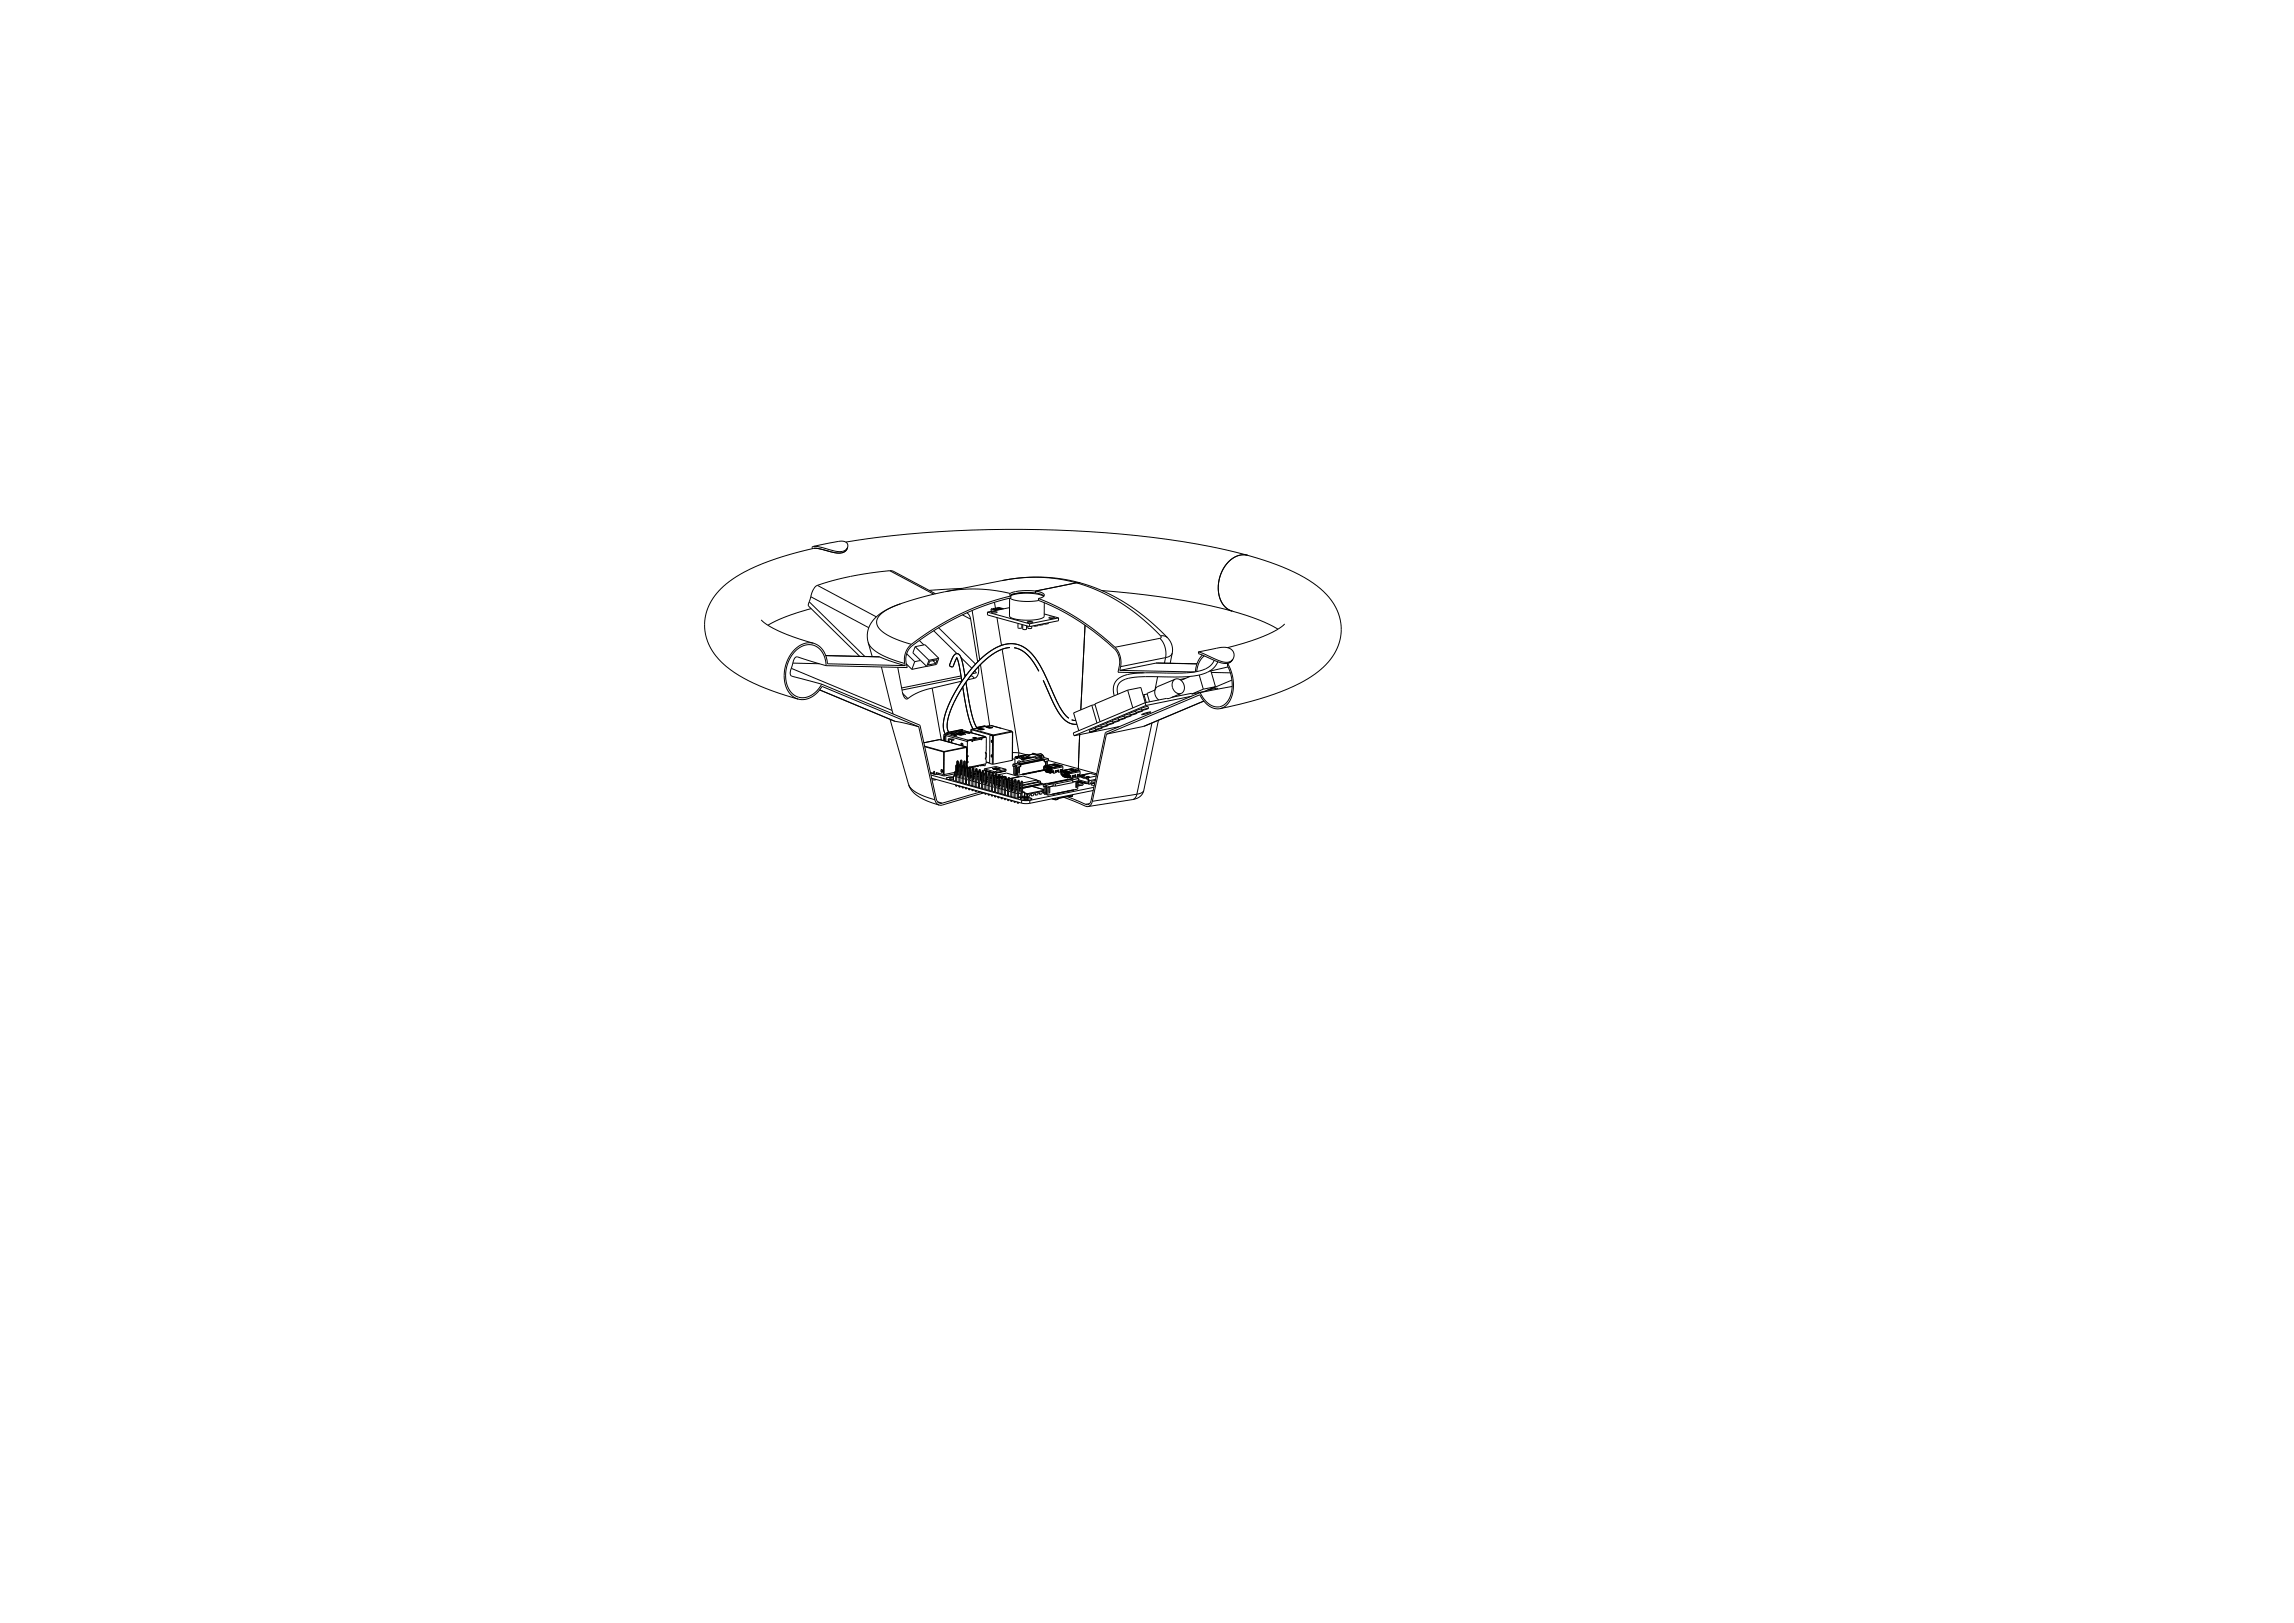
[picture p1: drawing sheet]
<svg xmlns="http://www.w3.org/2000/svg" width="1189mm" height="841mm" viewBox="0 0 1189 841" stroke-linecap="round" stroke-linejoin="round" font-family="sans-serif">
<g fill="none" stroke="#000" stroke-width=".52">
<path d="M422 283l-1 1M422 283l7 1a11 11 0 0 0 9 1l1-2M422 283l12-2a3 3 0 0 1 4-1 3 3 0 0 1 1 3M422 284l11 2h3M422 284a113 113 0 0 0-46 19 26 26 0 0 0 1 43 100 100 0 0 0 37 16M422 284h.1M438 281a572 572 0 0 1 199 4l10 3M439 284l-1 2h-2M439 283v1M461 296h2l22 12M461 296l-20 3-17 4M461 296l23 12"/>
<path d="M647 288h-5l-4 2-4 4-2 5-1 6 1 6 3 4 4 2M647 288h-5l-4 2-4 4-2 5-1 6 1 5 3 4 4 3M647 288a89 89 0 0 1 41 20 26 26 0 0 1-5 40 102 102 0 0 1-40 17l-11 2M419 312v2l27 26M419 312l29 28M420 309l-1 3M420 309l30 16M420 315a89 89 0 0 0-22 9M424 303l-2 2-2 4M424 303l30 17M467 313l-6 2-4 3-2 3-1 2 2 3 4 3 5 3 7 2M467 313a24 24 0 0 0-17 13v4v3"/>
<path d="M490 307l8-2h9l8 1 9 2M490 307l-11 2-12 4M499 305l-17 1M499 319l4 2M501 318l2 3M504 316l4 26M512 317v2l22 6M512 317l22 6M514 316v1M514 316h3M514 316h2M514 317h3z"/>
<path d="M515 315l3 1M515 315v1M515 315l2 1M515 312l1 3M516 315h.1M516 315l3 1M517 315h3M517 315h.1M517 315l3 1M519 301l10-2h10l9 1 10 2M519 301l11-2h10l10 1 10 2M519 301l-29 6"/>
<path d="M523 315l-11 2M523 310v9l2 1 3 1h7l6-1v-1v-7M523 310l3 1 4 1 8-1M524 308h-1l1 1M524 309l3-1 6-1 5 1 3 1M524 309v1l-13 3-12 6-10 5-10 6-7 5-1 2-2 4 1 5-42-1M524 309l-13 4-14 5-13 8-12 8M530 307l-6 1M537 307h-5a14 14 0 0 0-8 2M537 307l4 2M537 306h-5a14 14 0 0 0-8 2M537 306a4 4 0 0 1 4 3l-3 1"/>
<path d="M537 306v1M538 310a123 123 0 0 1 40 25M538 310v1a108 108 0 0 1 41 27l1 5-1 5 14 1M541 318l8 2M558 302h2M558 302l-21 4M558 302l11 4 12 6 10 8 11 9M560 302l12 4 11 7 11 7 11 11M571 306a369 369 0 0 1 68 11M639 317a94 94 0 0 1 23 9M395 321a64 64 0 0 0 27 12M422 333l2 2 3 2 1 3 1 4 40 1"/>
<path d="M422 333h-5l-4 3-4 4-2 5-1 6 2 5 2 4 4 2M428 340h28M450 333l2 3 4 3 6 2 7 3M450 333l2 7M470 339l4 4M472 334l-3 4v6M474 335l5-1 8 7M474 335l7 7M474 335l-1 3 7 7M476 332l3 2M484 327l12 12M486 325l20 19"/>
<path d="M503 321l4 22M517 320l2 14M519 336l9 54M523 336h-3l-4 2a46 46 0 0 0-12 11M526 336a14 14 0 0 1 10 8l2 4M528 323v2h2v-1M530 324v2h2v-2M532 324v1M532 322h3a1.1 1.1 0 0 1-1 1 1.1 1.1 0 0 1-1 0zM533 324v2h1h1v-2M534 323v2M536 324l1 1"/>
<path d="M537 324v1M538 324l-1 1M538 324h1M539 324h.1M541 323l-2 1M541 323h1M542 323h.1M543 323h-1M544 320h2a1.1 1.1 0 0 1 0 1 1.1 1.1 0 0 1-1-1zM549 320v2l-15 3M549 320l-15 3M562 324l-2 44"/>
<path d="M578 335l3 5v5M601 331l-23 4M601 331l3 4v6M602 329v1l-1 1M602 329l2 1 1 1M605 331a9 9 0 0 1 3 7M608 338l-1 2-3 1M608 338l-1 6M621 338v1M621 338l14 5a4 4 0 0 0 4-1M621 338l11-2a5 5 0 0 1 8 4l-1 2M621 338h.1"/>
<path d="M621 339l11 4 4 1M621 339h.1M623 339l-2 4-1 5M624 340l-2 3-2 5M666 323a51 51 0 0 1-21 10l-9 3M410 346v1a2.5 2.5 0 0 0 0 3 2.5 2.5 0 0 0 2 1l14 4M410 346l52 22M411 344v-1a2.2 2.2 0 0 1 4-2l13 4M411 344l-1 2M411 344h14M425 357l39 17M426 355l51 21 8 38 2 2h1"/>
<path d="M428 345l-1-4-2-4-2-2-4-1-3 1-4 3-3 3-1 5-1 4 1 5 2 3 3 3 3 1 4-1 3-3 3-3M456 340h.1M456 340l13 5M457 346l5 22M465 346l2 11a7 7 0 0 0 3 5h1M468 359l3 3M469 344v1M470 344l3 3M474 343l-1 4M477 342l-3 1M480 345l-7 2M481 342l-1 3"/>
<path d="M482 343l4-1-1 2-4 1zM483 357l-7 2-5 3M483 357l5 26M484 342l1 2M487 341l-2 3-5 1M487 341l-6 1M492 345l2 1M492 345l1-3a3 3 0 0 1 4-3 13 13 0 0 1 3 8v1M496 341l1 4 2 8-16 4M496 341l-2 5M498 341l6 5M498 350l-31 6"/>
<path d="M498 351l-30 7M499 356a75 75 0 0 0 5 22M500 348v3M501 353l2 15 3 9M501 350h-1M503 350h1l1 1M504 349a54 54 0 0 0-13 27l1 3M505 351l-3 1M505 348l1 1h-2M507 346h.1M507 345v1M507 346v3l-2 2"/>
<path d="M508 344l5 32M541 353v1a48 48 0 0 0 12 20l2 1h3M580 347l39 1M581 345l-1 2M583 352a6 6 0 0 0-4 8M584 358l7-2 3 10M584 358l-17 7 3 9M584 358l3 9M593 360h-1M593 360l1 4M595 360h-2M599 344h21z"/>
<path d="M599 344l-19 3M600 351l-1 7-4 1 1 5M604 341l-23 4M604 341v3M609 352h3l2 2v3l-2 2M609 352l-1 2v3l2 2h2M609 352l-10 4v4l2 3M611 360v1M612 359l-6 3-12 2-38 16 1 1M614 352h-2M617 351l-5 2M618 360l-11 1"/>
<path d="M622 350l2 7M622 359l-49 21-8 35-1 2h-1M624 357l-6 3M628 348l2 8M628 348l10 1M629 342a12 12 0 0 1-11 6l-14 1a82 82 0 0 0-20 1 8 8 0 0 0-7 11M630 356l-6 1M630 356l-6 2-6 2M631 357l-5 1M631 343l-2 3-3 2a50 50 0 0 1-23 3 64 64 0 0 0-18 1h-2M636 344l3 7v7l-2 6-2 2-3 1M636 344l2 7 1 5-1 5-2 3-4 2h-3l-4-3-3-4"/>
<path d="M636 346l-9 2M639 352l-12 5M639 356l-17 3M639 342l-3 2M639 342h.1M414 362h3l3-1 3-2 3-3 50 21M461 373l10 33M462 368l1 2M464 374h.1M464 374l12 3M476 377l9 37M491 380h.1"/>
<path d="M494 380h.1M494 380h-1M494 380l4 1M495 380h.1M495 380l4 1M496 380h-1M496 380h1M496 380h.1M496 380h2M497 380h-1M497 380h.1M497 380l3 1"/>
<path d="M497 379h.1M497 379l4 1M498 380h.1M498 379h1M498 379l-1 1M498 379h-1M498 379h.1M498 379v1M498 379l1 1M499 379l4 1M499 379h.1M499 379l1 1"/>
<path d="M499 378h.1M499 380h.1M499 378l-8 2M499 380h2M499 378v1M499 379l-8 1M500 379h-1M500 379l11 3M500 380h.1M500 380h-1M500 380h3M503 380h.1"/>
<path d="M503 378v2v-1M503 378h1M503 379v1M504 379h-1M504 379h.1M504 378v2v-1M504 378l11 3M504 378h-1M504 378h.1M506 377h.1M507 378h2M507 378h-1"/>
<path d="M507 378h.1M507 378h1M508 378h-1M508 378h2M508 378h.1M508 377l-1 1M508 377l2 1h-1M508 377v1M508 378h1M508 377h.1M508 377h1M508 377h-2"/>
<path d="M509 377h-1M511 376l-2 1M511 376h.1M511 376l-5 1M511 377h4h-2zM512 377h-1M512 377h.1M512 376v1M512 377h2M512 377h1M513 376l-9 2M513 376h1"/>
<path d="M513 376l6 1M519 377l5 2M519 377h.1M523 378h.1M523 378l1 1M524 379l-9 2M524 379h.1M524 379h1M525 379l-10 2M525 379h.1M525 379v15M554 372a28 28 0 0 1-8-12 60 60 0 0 0-13-23l-5-3h-4a20 20 0 0 0-15 6 66 66 0 0 0-20 35v3l1 2"/>
<path d="M555 373h3M566 365l-10 4 3 10M566 365l3 10M568 365h-2M568 377l-3 1v1M568 378h.1M568 378l-3 1M571 376l-3 1v1M571 377h.1M571 377l-3 1M574 375l-3 1v1M574 376h.1"/>
<path d="M574 376l-3 1M577 374l-3 1v1M577 374v1M577 375l-3 1M580 372l-3 1v1M580 373h.1M580 376l-23 5M580 373l-3 1M583 371l-3 1v1M583 372h.1M583 372l-3 1M586 370l-3 1v1"/>
<path d="M586 371h.1M586 371l-3 1M589 369l-3 1v1M589 369v1M589 370l-3 1M592 367l-3 1v1M592 370l4-1zM592 368h.1M592 368l-3 1M593 376l-20 4M593 376h.1M594 366l-37 15"/>
<path d="M595 367v-1h-2l-1 1v1M595 367l-3 1M597 375l-8 37M600 373l-7 37M617 361l-23 5M624 363l-31 13M632 367h-3l-2-1-3-3-2-3-49 20M479 387l10 2M479 387l10 3M484 400v1M484 400h.1M487 383h.1"/>
<path d="M487 383l14 4M487 383l-8 2M488 400h.1M488 399h1M488 399v1M488 399h.1M489 399l-1 1M489 399v1h-1M489 390h.1M489 390v11M489 381v3M489 381h1"/>
<path d="M489 389v1M490 382v2M490 382l-1 2M490 381l-1 1M490 381h.1M490 381v1M490 381v3M490 381l11 3M491 380l-2 1M491 380l-1 1M491 380l11 4M491 384h1"/>
<path d="M491 383v1M492 384v1M492 384h-1M492 383h-1M492 383v1M492 383h2v1M492 383h.1M492 383h1M493 380h.1M493 383l-1 1 1 1M493 380l3 1M493 385h.1"/>
<path d="M493 383v2M493 383h.1M493 383h1M493 383l1 1M493 380l2 1M493 380l1 1M493 380v1M494 383h.1M494 383h-1M494 380l1 1M494 381h.1M494 384h.1"/>
<path d="M494 381h2M495 400h.1M495 397v5h1M495 397h1M496 381h.1M496 381h2M496 381h-2M496 397v5M496 396l-1 1M496 396v1M496 395v1M496 395h.1"/>
<path d="M496 394v1M496 394h1M496 394h.1M496 397h.1M496 395v5M497 394v1M497 394h-1M497 397h.1M497 395v5h-1M497 395h-1M497 399h.1M497 397v5v1"/>
<path d="M497 397h1M497 396v1M497 396l1 1M497 380v1M497 396h1M497 396h.1M497 397v6M497 381h.1M497 381h1M498 395v1M498 395h.1M498 397h.1"/>
<path d="M498 396v1M498 380h-1M498 394v1M498 394h1M498 394h.1M498 397v5l-1 1M498 397h-1M498 380l1 1M498 380l-1 1M498 380v1M498 396h.1M498 386h1"/>
<path d="M498 386v-1h1v1M498 397v5M498 381h.1M498 386h.1M498 385v1M498 395v6M499 381h-1M499 381h.1M499 394h.1M499 394h-1M499 386h.1M499 385v1"/>
<path d="M499 399h.1M499 397h.1M499 394l-1 6M499 394l-1 1M499 398v5M499 398h.1M499 397v1M499 396v1M499 396h1M499 395l1 1M499 395h1M499 397l1 1"/>
<path d="M500 381h-1M500 394h.1M500 381h.1M500 394l-1 1M500 398v5h-1M500 398h-1M500 396v1M500 397v5M500 397h-1M500 395v5M500 394v1M500 400h.1"/>
<path d="M500 395v8l1 1M500 399h.1M500 395h.1M500 398h1M501 380h.1M501 380v1M501 397v1M501 397h.1M501 398v6M501 398h.1M501 387h.1M501 387l-12 2"/>
<path d="M501 387l-12 3M501 392h.1M501 390h.1M501 388h.1M501 388v2M501 387v10M501 395v1M501 395h.1M501 384h.1M501 398v5v1M501 396v1M501 395h1"/>
<path d="M501 384v11M501 398h1M501 397v6M502 395l-1 1M502 398h.1M502 395h-1M502 392h-1M502 384h-1M502 384h.1M502 395h.1M502 392h.1M502 398l-1 1"/>
<path d="M502 399v5M502 399h.1M502 398v1M502 398h1M503 398h.1M503 397l-1 1M503 397v1M503 398v1M503 399v5h-1M503 399h-1M503 398v5M503 383l1 1"/>
<path d="M503 383v1M503 383l-1 1M503 384h-1M503 384h1M504 384h.1M504 398h.1M504 399v5M504 399h.1M504 399h1M504 383v1M504 398v1M504 398h1"/>
<path d="M504 397v1M504 382h2M504 382h.1M505 399h-1M505 399h.1M505 399v5h-1M505 398h.1M505 398v6M505 398h-1M505 383h.1M505 397v1M505 382h-1"/>
<path d="M505 382h.1M505 382h1M505 400v5h1M505 400h1M505 400h.1M506 399h.1M506 399l-1 1M506 397l-1 1M506 398h.1M506 398v1M506 400v5M506 399v1"/>
<path d="M506 382h-1M506 382h.1M506 400h.1M506 398l1 1M507 400h.1M507 399l-1 5M507 399h-1M507 397h.1M507 381h.1M507 400h1M507 399h1M507 399v1"/>
<path d="M508 400h.1M508 399v1M508 399h-1M508 399h.1M508 397h.1M508 399v5M508 383h1M508 383h-4M508 383l-4 1M509 383h.1M509 382v1M509 382h.1"/>
<path d="M509 400h.1M509 397h-1M509 396v1M509 399h1M509 399h.1M509 399v1M510 397h.1M510 397h-1M510 399h-1M510 399v1M510 400v5M510 400h-1"/>
<path d="M510 397l-7 1M510 398v1M510 398l6-1 5 2M510 398l5 2M510 399h1M510 399h.1M510 399l2 1M511 382l-9 2M511 382h.1M511 399h-1M511 399h.1M511 382h-2"/>
<path d="M511 396l-1 1M511 393h.1M511 399v1M511 400h.1M511 390h.1M511 382v8M511 393v3l-9 2M511 390v3M511 395l3 1M511 395h2M511 400h1M512 399v1"/>
<path d="M512 400h.1M512 400h-1M512 400h1M513 400h.1M513 400h-1M513 400h1M513 381v15M513 381h.1M513 381h1M514 392h.1M514 391v1M514 391h.1"/>
<path d="M514 385h.1M514 384v1M514 384h.1M514 396h1M514 381v15M514 398h.1M515 381h.1M515 398h.1M515 398h-1M515 381v15M515 381h-1M515 398h2"/>
<path d="M515 399h.1M515 398v1M515 400v1M516 399h.1M516 398h.1M516 399h-1M516 398v1M516 398l-1 1M516 398h-1M516 399h1M516 398l1 1M517 399h.1"/>
<path d="M517 399h-1M517 398h.1M517 398h1M517 398h-1M518 398h-2l1 1M518 398h.1M518 398l-1 1M518 400h.1M519 400h.1M519 400h-1M520 400h-2M520 400h.1"/>
<path d="M520 400h-1M520 400h1M521 400h-1M521 400h.1M521 399v1M521 399l-1 1M521 399l-6 1M525 394l-10 2M525 393l1 1M525 390h3M525 397h2M525 397l2 1"/>
<path d="M525 396v1M525 396l2 1M525 396h.1M525 397v4h1M526 392h.1M526 392v4M526 393h1M526 392v1M527 400h.1M527 398v2M527 397v1M527 397h.1"/>
<path d="M527 393h.1M527 393h-1M527 398h.1M527 398v4M527 393h2M528 397h.1M528 397v4v-1M528 397l-1 1M528 395h.1M528 395l-3 1M528 390v2M528 390l4 1"/>
<path d="M528 397v3M529 397h-1M529 396v1M529 396h.1M529 397h.1M529 395h.1M529 392h1l-3 1M529 392h.1M529 395l-1-1-1 2M529 394h1M529 393v1M529 394h.1"/>
<path d="M529 393l1 1M530 392h.1M530 392h-4M530 394h.1M530 392h-1h5M530 392v1M530 393h1M530 393v1M531 393v1M531 393h-2M531 393h.1M531 393h1"/>
<path d="M532 392h-2M532 392h.1M532 392h-3M532 393h.1M532 392l1 1M532 392h2M533 391h.1M533 391v1M533 391l-7 1M533 391l-3 1M533 391l1 1M534 392h-2"/>
<path d="M534 392h.1M534 392v1M534 392l-2 1M535 390l3 1M535 390l5 2M535 390v1M535 391h-2M535 391h.1M535 391l4 1M535 392h-1M537 400h-1M537 400h.1"/>
<path d="M537 393h.1M537 392v1M537 392l-7 1M537 392l-6 1M537 393l-9 2M537 400h1M538 400h.1M538 400h1M539 399h.1M539 399h1M539 399l1 1M539 391h1l1 2"/>
<path d="M539 391h-2M539 400h.1M539 400h-1M539 392h1M539 392h-2M540 400h.1M540 399h-1M540 399h.1M540 392l-3 1M540 392v1M540 392v1v-1M540 399h1"/>
<path d="M540 394l-12 2M540 394h1M540 394h.1M540 393l-12 3h1M540 393l1 1M540 393v1M541 399h.1M541 398v1M541 398h.1M541 397v1M541 397h.1M541 394h.1"/>
<path d="M541 394v1h1M541 394l-14 3M541 394l-12 2M541 399h1M541 397h1M541 394v1M542 399h.1M542 397h.1M542 399h-1M542 399v1M542 400h.1M542 395h.1"/>
<path d="M542 400h1M542 397v1M542 395v2M542 398v1M542 398h.1M542 398h1M542 399h1M543 400h.1M543 399h-1M543 399h.1M543 398v1M543 398l2 1"/>
<path d="M543 398h-1M543 400h-1M543 397h.1M543 399l-1 1M543 397h-1M543 397l3 1M543 397l2-1 3 1M543 398h.1M543 394h.1M543 394v3M543 394l-1 1M543 397v1"/>
<path d="M543 397h1M543 400h1M543 399l2 1M543 399v1M543 397l1 1M543 398h1M543 393v1M543 393h-2h-4M543 393l-2 1M543 393h.1M543 394l16 4M544 400h.1"/>
<path d="M544 398l-1 1M544 399h.1M544 400h-1M544 398h.1M544 398h-1M544 399l-1 1M544 397h.1M544 398v1M544 399v1M544 398h1M544 399h1M544 397v1"/>
<path d="M544 397l1 1M545 399v1M545 398h.1M545 400h.1M545 399h.1M545 400h-1M545 398v1M545 396h.1M545 398h-1M545 398v2M546 400h.1M546 400h-1"/>
<path d="M546 399h.1M546 399v2M546 397h.1M546 399v1M546 398h.1M546 396h-1M546 396h.1M546 396h1M547 396h-1M547 396v1M547 396l-1 1M547 396h.1"/>
<path d="M547 396l-6 1M547 396l4 1M547 396h1M547 397h1zM547 400h.1M547 399v2h-1M547 399v1M547 399h.1M548 396h-1M548 396h.1M548 400h.1M548 397h.1"/>
<path d="M548 397l-2 1M548 397h1M548 399v1M548 399l-1 1M548 399h.1M548 399h-1M548 399l1 1M548 399h1M549 397h-1M549 399h.1M549 397h.1M549 399v1"/>
<path d="M549 397h1M550 399v1M550 399h.1M550 397h-1M550 397h.1M550 400v2M550 400h.1M550 400v1M550 400h1M550 399l1 1M551 397h.1M551 397l-6 1"/>
<path d="M551 400h.1M551 399h-1M551 399h.1M551 397l-6 2M551 397v2M552 399h.1M552 399v1M552 399l-1 1M552 399l3 1M552 399l1 1M552 400h-1M552 400h.1"/>
<path d="M552 400h1M553 400h.1M553 400h1M554 399l3 1M554 399h.1M555 399h.1M555 399h-1M555 399h1M556 399h-1M556 399h.1M556 398v1M556 398l-6 1"/>
<path d="M556 398h.1M556 398l4 1M556 399h1M557 399h-1M557 399h.1M557 400h.1M557 400h-2M557 399h1M557 399v1M558 399h.1M558 399h-1M558 399v1"/>
<path d="M558 399h1M558 399l-1 1M559 399h.1M559 398v1M559 398l9 3M560 399v1M560 399l-6 1M560 381l-1 17M560 400v1M560 400l-6 1M573 380l-7 35M471 406a15 15 0 0 0 11 8h3"/>
<path d="M471 406v1a17 17 0 0 0 12 9l4 1M482 400l1 1M482 401h.1M482 401h2M483 402l47 13M483 403l47 13M483 404h2M483 401h1M484 401h.1M484 401h-1M484 401h1M485 414v2l2 1"/>
<path d="M485 404h.1M485 401h.1M485 401v-1l4 1M485 401h1M485 400v1M486 415l2 1M486 401h.1M486 401l3 1M489 401h.1M489 401v1M494 403h-2l2 1M494 403h-2a.6 .6 0 0 0-1 0 .6 .6 0 0 0 0 1h3"/>
<path d="M494 402v2l1 1M494 402h1M494 402h.1M495 401l-6 1M495 400l-6 1M495 400v2M495 407h1M495 407h.1M495 402h-1M495 405h1M495 402l1 1M495 402v3"/>
<path d="M496 407h.1M496 403v2h1M496 403h1M496 400h.1M496 400l1 1M496 400v1M497 407v1M497 407h.1M497 401l-1 1M497 405h1M497 403h1M497 403v2"/>
<path d="M497 407h1l-1 1M498 403v2l1 1M498 403h1M498 401h.1M498 401h1M499 408h.1M499 401h-1M499 406h.1M499 403h.1M499 403v3M499 406h1M499 403l1 1"/>
<path d="M500 408h-1M500 402h.1M500 400v2M500 408l1 1M500 408h1M500 408h.1M500 406h1M500 404h1M500 404v2M501 408v1M501 408h.1M501 404v2l1 1"/>
<path d="M501 404h1M501 402h1M502 409h.1M502 401v1M502 407h1M502 404v3M502 404h1M503 404v3h1M503 404l1 1M503 403h1M503 402h.1M503 401h1"/>
<path d="M504 409h.1M504 409v1M504 400h-1M504 407h.1M504 405v2M504 405h.1M504 407l1 1M504 405h1M505 409l-1 1M505 403h.1M505 401v1M505 401h.1"/>
<path d="M505 402h.1M505 402v1M505 410h1M505 409v1M505 408h1M505 405h1M505 405v3M506 410h.1M506 405v3h1M506 405l1 1M507 404h.1M507 403h.1"/>
<path d="M507 402h.1M507 401h.1M507 400v1M507 402v1M507 410h.1M507 410v1M507 400v5M507 408h1M507 406v2M507 406h1M507 411h.1M507 411l-19 5"/>
<path d="M508 400l-1 5M508 406v2l1 1M508 406h1M508 410h-1M508 410l-1 1M508 400v5h-1M508 404h1M508 401h.1M508 400h1M508 402h.1M508 402h1M508 410h.1"/>
<path d="M509 402h.1M509 402h-1M509 411h.1M509 410v1M509 401h-1M509 401h.1M509 401v5M509 409h.1M509 406h.1M509 406v3M509 400h1M509 400v1"/>
<path d="M509 411l-22 6M509 409h1M509 406l1 1M510 400v1M510 401v5h-1M510 401h-1M510 405h.1M510 401h.1M510 411h-1M510 401v1M510 411h1M510 411l1 1"/>
<path d="M510 411h.1M510 401h1M510 401v5h1M510 409h1M510 407h1M510 407v2M511 401h.1M511 401h-1M511 400v1M511 411v1M511 411h.1M511 401v5"/>
<path d="M511 407v2h1M511 407h1M512 405h.1M512 404h.1M512 403h.1M512 400l-1 5M512 411v1M512 412h.1M512 402h1M512 402v5h1M512 409h1M512 407h1"/>
<path d="M512 407v2M512 401h1M512 401v1M512 401h.1M512 400h2M512 400v1M513 402v5M513 401h-1M513 407v3h1M513 407h1M513 401h.1M513 400v1"/>
<path d="M513 412h-1M513 401v1M513 402h.1M513 405l1 1M513 404h1M513 403l1 1M513 403h.1M513 401v5M513 403h1M514 400h.1M514 400h-1M514 403h.1"/>
<path d="M514 403h-1M514 412h.1M514 412v1M514 400h1M514 402v5M514 402h.1M514 402h-1M514 410h.1M514 407v1M514 407v3M514 402h1M514 401h.1"/>
<path d="M514 412h1l-1 1M514 410h2M514 408h2M514 408v2M514 408h.1M514 400l1 1M515 402h-1M515 402h.1M515 402v5h-1M515 401h-1M515 401h.1M515 400h-1"/>
<path d="M515 406h.1M515 405h.1M515 404h.1M515 401v5M515 400l-1 1M515 403h.1M515 412l1 1M515 412h.1M515 402l1 1M515 402v6h1M516 410h.1M516 408h.1"/>
<path d="M516 408v2M516 402h.1M516 413h.1M516 412v1M516 401h.1M516 401v1M516 403v5M516 402h-1M516 400l-1 1M516 400v1M516 408v3h1M516 408h1"/>
<path d="M516 402l6-1 6 1M516 400h.1M516 402v1M516 400h1M516 402v6M516 401h1M516 401v6M517 400v1M517 406v1M517 405h.1M517 400h.1M517 404v1"/>
<path d="M517 403h.1M517 402h.1M517 413h.1M517 413h1M517 403v5h1M517 403h1M517 411h1M517 408l1 1M517 408v3M517 402l1 1M517 402v1M517 400h1"/>
<path d="M517 402h1M517 400h-1M518 413h.1M518 403v5M518 400h-1M518 403h.1M518 409v2h1M518 409h1M518 402h.1M518 402h-1M518 407h1M519 403h.1"/>
<path d="M518 402v5M518 403h1M518 400h1M518 402h1M519 402h.1M519 413v1M519 413h.1M519 405h-1M519 404h-1M519 403h1M519 403v6M519 403v1"/>
<path d="M519 411h.1M519 409h.1M519 409v2M519 414l1-1-1 1M519 414h.1M519 402l1 1M519 402h1M519 402v1M519 404v5M519 411l2 1M519 409h2M520 403h-1"/>
<path d="M520 402h.1M520 403l-1 1M520 403v6h-1M520 402v1M520 407l1 1M520 406h1M520 406h.1M520 405h.1M520 403h.1M520 403v5M520 405h1M520 405v1"/>
<path d="M520 414h1M520 414h.1M521 404h-1M521 404l-1 5h1M521 404h.1M521 412h.1M521 409v1M521 409v3M521 402v1M521 402h.1M521 403h.1M521 403v1"/>
<path d="M521 403l-1-1 1 1M521 414h.1M521 403h1M521 404v5M521 410v2h1M521 410h1M521 402l1 1M522 403h.1M522 408h.1M522 407h.1M522 405h.1M522 403h-1"/>
<path d="M522 403l-1 5M522 404h.1M522 414l1 1M522 414h1M522 414h.1M522 404v1M522 406h.1M522 404v5l1 1M522 404h1M522 412h1M522 410v2M522 410h1"/>
<path d="M522 403v1M522 403l1 1M523 414v1M523 414h.1M523 403v1M523 403h.1M523 403h-1M523 404v6M523 404h-1M523 410v2l1 1M523 410h1M523 404a17 17 0 0 1 14 0"/>
<path d="M523 404h.1M523 404v5v1M523 408h1M523 407h1M523 406h1M523 405h1M523 404h1v1M523 403v6M524 415h.1M524 405v5M524 405h.1M524 413h.1"/>
<path d="M524 410h.1M524 410v3M524 404h1M524 404h.1M524 413h2M524 410l2 1M525 404h.1M525 404h-1M525 403h.1M525 415h-1M525 404l-1 1M525 404v1"/>
<path d="M525 405h-1M525 405v5h-1M525 403v1M525 409h1M525 408h1M525 407h1h-1M525 406h1M525 405h1M525 404v5M525 415l1 1M525 415h1M525 415h.1"/>
<path d="M526 405v5v1M526 405h.1M526 413h.1M526 411v2M526 411h.1M526 404v1M526 415v1M526 415h.1M526 404h.1M526 404h1M526 401v-3h1v4M526 405v6"/>
<path d="M526 411v2l1 1M526 411h1M526 401h1zM527 404h-1M527 404h.1M527 408h.1M527 407h.1M527 406h.1M527 405h1M527 404l-1 1M527 404l-1 6M527 401h-1"/>
<path d="M527 400l-1 1M527 416h1M527 416h.1M527 409h.1M527 406v5h1M527 406h1M527 414h1M527 411h1M527 411v3M527 405v1M527 405h.1M528 416h.1"/>
<path d="M528 406v5M528 405v1M528 405h.1M528 405h-1M528 411v3M528 414h.1M528 413h1M528 404l-1 1M528 404v1M528 400h.1M528 413h.1M528 406h.1"/>
<path d="M528 402l-5 1M528 402v1M528 410h1M528 409h1M528 408h1M528 408h.1M528 407h.1M528 407h1M528 406h1v1M528 405v5M528 407v1M529 407h.1"/>
<path d="M529 414l3-1 3 1M529 414l3 1 3-1M529 413h-1v1M529 408h.1M529 409h-1M529 413h.1M529 405v5l1 1M529 405h1M529 411v2M529 411h-1M529 411h1M529 405h.1"/>
<path d="M530 416h4M530 415h4M530 415v1M530 405v6M530 405h.1M530 401l-3 1M530 401h.1M530 413h-1M530 411v2M530 413h.1M530 410h1M530 413h1"/>
<path d="M530 405v5v1M530 401h1M530 414h3zM531 401h.1M531 401h-1M531 413v-1l-1 1M531 413h.1M531 413h1M531 411l1 1M531 411h1M531 410v3M531 410l-1 1"/>
<path d="M531 401h2M531 401h1M532 401h.1M532 401h1M532 412v1M532 411v1M532 411l1 1M532 411v2M532 411h.1M533 413h.1M533 412v1M533 401h.1"/>
<path d="M533 401h1M533 400l1 1M533 400v1M534 400h.1M534 400l-1 1M534 400v1M534 401h.1M534 401h-1M534 415v1M534 400l1 1M534 400h1M534 412h1"/>
<path d="M535 412l-2 1M535 407h.1M535 400v1M535 400h.1M535 407l-5 1M535 407l6 2M535 400h1M536 400h.1M536 400h1M537 411v1M537 412v-1l-2 1M537 404l-7 2"/>
<path d="M537 404l1 1M537 404h.1M538 404l1 1M538 405l-8 2M539 411v1M539 412v-1l-2 1M539 405v1M539 405l-9 2M539 406h1M539 405h.1M539 406h.1M540 406l-5 2"/>
<path d="M540 406l-10 2 9-2M540 411h1M541 407l2 1M541 407l1 1M541 407h1M541 407h.1M541 406l2 1M541 406v1M541 410v1M541 411v-1l-2 2M541 411h.1M541 410l-8 2"/>
<path d="M541 410l-9 1M541 408v3l1 1M542 412v-4h1v4M542 411h1M542 411h1l-1 1M542 410v1M542 410l1 1M542 408h1M542 407v1M542 410h.1M542 408v2M542 410h1"/>
<path d="M543 407v1M543 407h-1M543 408h.1M543 408v4M544 411h.1M544 408v3M544 408h-1M544 400h1M544 400v1M544 401h.1M544 408h.1M545 400l-1 1"/>
<path d="M545 401h.1M545 401h-1M545 400v1M545 414h2M545 400h1M545 412h-2M545 412h1M546 411h.1M546 411l-1 1M546 411v1M546 406v1M546 406l-3 1"/>
<path d="M546 406h1M546 407l-2 1M546 407h1M546 411l1 1M546 414h.1M546 411h1M547 411v1M547 414h.1M547 411h.1M547 411h1M547 406v1M548 411h-1"/>
<path d="M548 400h-1M548 414h.1M548 411h.1M548 414h-1M548 411h1M549 411h.1M549 411h-1M549 411h1M550 400h-1M550 411h.1M550 413l-2 1M550 413h.1"/>
<path d="M550 401h.1M550 410l1 1M550 410v1M550 401v1M550 401h1M550 410h.1M550 401l1 1M550 402h1M550 402h.1M551 411h-1M551 401v1M551 410l-1 1"/>
<path d="M551 402h-1M551 410v1M551 402h.1M551 410h.1M551 400v1M551 402h1M551 402v1M551 403h.1M551 403h1M551 402h2M551 410h1M551 413l13 5"/>
<path d="M551 402h3M551 401h1M552 410h-1M552 410h.1M552 402v1M552 402h-1M552 402h.1M552 403h.1M552 401v1M552 401h-1M552 401h1M552 401h.1"/>
<path d="M552 402l-1 1M552 413h.1M552 400l-1 1M552 400l1 1M552 403h-1M552 403h1M552 400v1M552 410h1M552 402h1M553 402h.1M553 402h-1M553 401v1"/>
<path d="M553 400v1M553 402l-1 1M553 403h-1M553 401h.1M553 401h-1M553 410h-1M553 403h.1M553 402v1M553 410h.1M553 410h1M553 403h1M553 413l10 4"/>
<path d="M553 402h1M553 401h1M553 400l1 1M554 403h-1M554 402h.1M554 402l-1 1M554 410h-1M554 403h.1M554 410h.1M554 413h1M554 413h.1M554 413l-6 1"/>
<path d="M554 400v1M554 401h.1M554 412h1M554 400h.1M554 400h-1M554 402v1M554 401v1M554 403h1M554 410h1M555 413h.1M555 410h-1M555 410h.1"/>
<path d="M555 412h.1M555 403h.1M555 402v1M555 412l1 1M555 402h-1M555 402l-1 1M555 410h1M555 402h.1M555 404h1M555 404h.1M555 403h2h2M555 403l1 1-15 2"/>
<path d="M555 403v1M555 409v1M555 409l1 1M555 409h1M555 404l-12 2M556 410h.1M556 413h-1M556 409v1M556 413h.1M556 412v1M556 412l-1 1M556 403l1-1z"/>
<path d="M556 402h.1M556 402v1h-1M556 404v2l-9 1M556 404l-9 2M557 409l-1 1M557 409h-1M557 402h.1M557 402h-1M557 401l1 2M557 401v1M557 401h.1M558 405h-2h2"/>
<path d="M558 405h.1M558 408h.1M558 405v3M558 402l1 1M558 402v1M558 401v1M559 401h.1M559 401h-1M559 405h-1M559 407h.1M559 405h.1M559 405l2 1"/>
<path d="M559 405v4h-3M559 402h-1M559 401v1M559 406h.1M559 402v1M559 402h.1M559 403l-3 1M559 403v2M559 404l5 1M559 402h2M560 407h-1M560 405h.1"/>
<path d="M560 407h.1M560 401l-1 1M560 405h-1h1M560 401h.1M560 401h-1M560 405h-1M560 405h1M560 402v1l-1-1M560 407h1M561 402h.1M561 407h-1M561 407h.1"/>
<path d="M561 402v1M561 405v1M561 405h.1M561 402h1M561 405h-1M561 402l2 1M561 405l1 1M561 406v1M561 406l-2 1M562 406h.1M562 402h.1M562 403h-1"/>
<path d="M562 406h1M562 402h1M563 406h.1M563 406h-1M563 403l1 1M563 403h.1M563 403h1M563 402l1 1M563 402h.1M563 402v1M563 406h1M564 406h.1"/>
<path d="M564 402v1M564 403v2M564 402h.1M564 406h-1M564 402l1 1M564 405h.1M564 404h.1M564 403h.1M564 405v1M564 404v1M565 416l-2 1M565 403h.1"/>
<path d="M565 403h-1M565 401h.1M565 406h-1M565 401l-6 1M565 401l3 1M565 406h.1M566 407h1M566 406h1zM566 415l-1 2-1 1M567 410l-33 6M567 408l-33 7M567 407h.1"/>
<path d="M567 406v1M568 405l-3 1M568 404l-2 1-1 1M568 404l-4 1M568 402l-4 1M587 414l-23 4M589 412l-23 3M589 412l-1 1-1 1M593 410l-1 1-3 1M593 410a6 6 0 0 1-6 4"/>
</g>
</svg>
